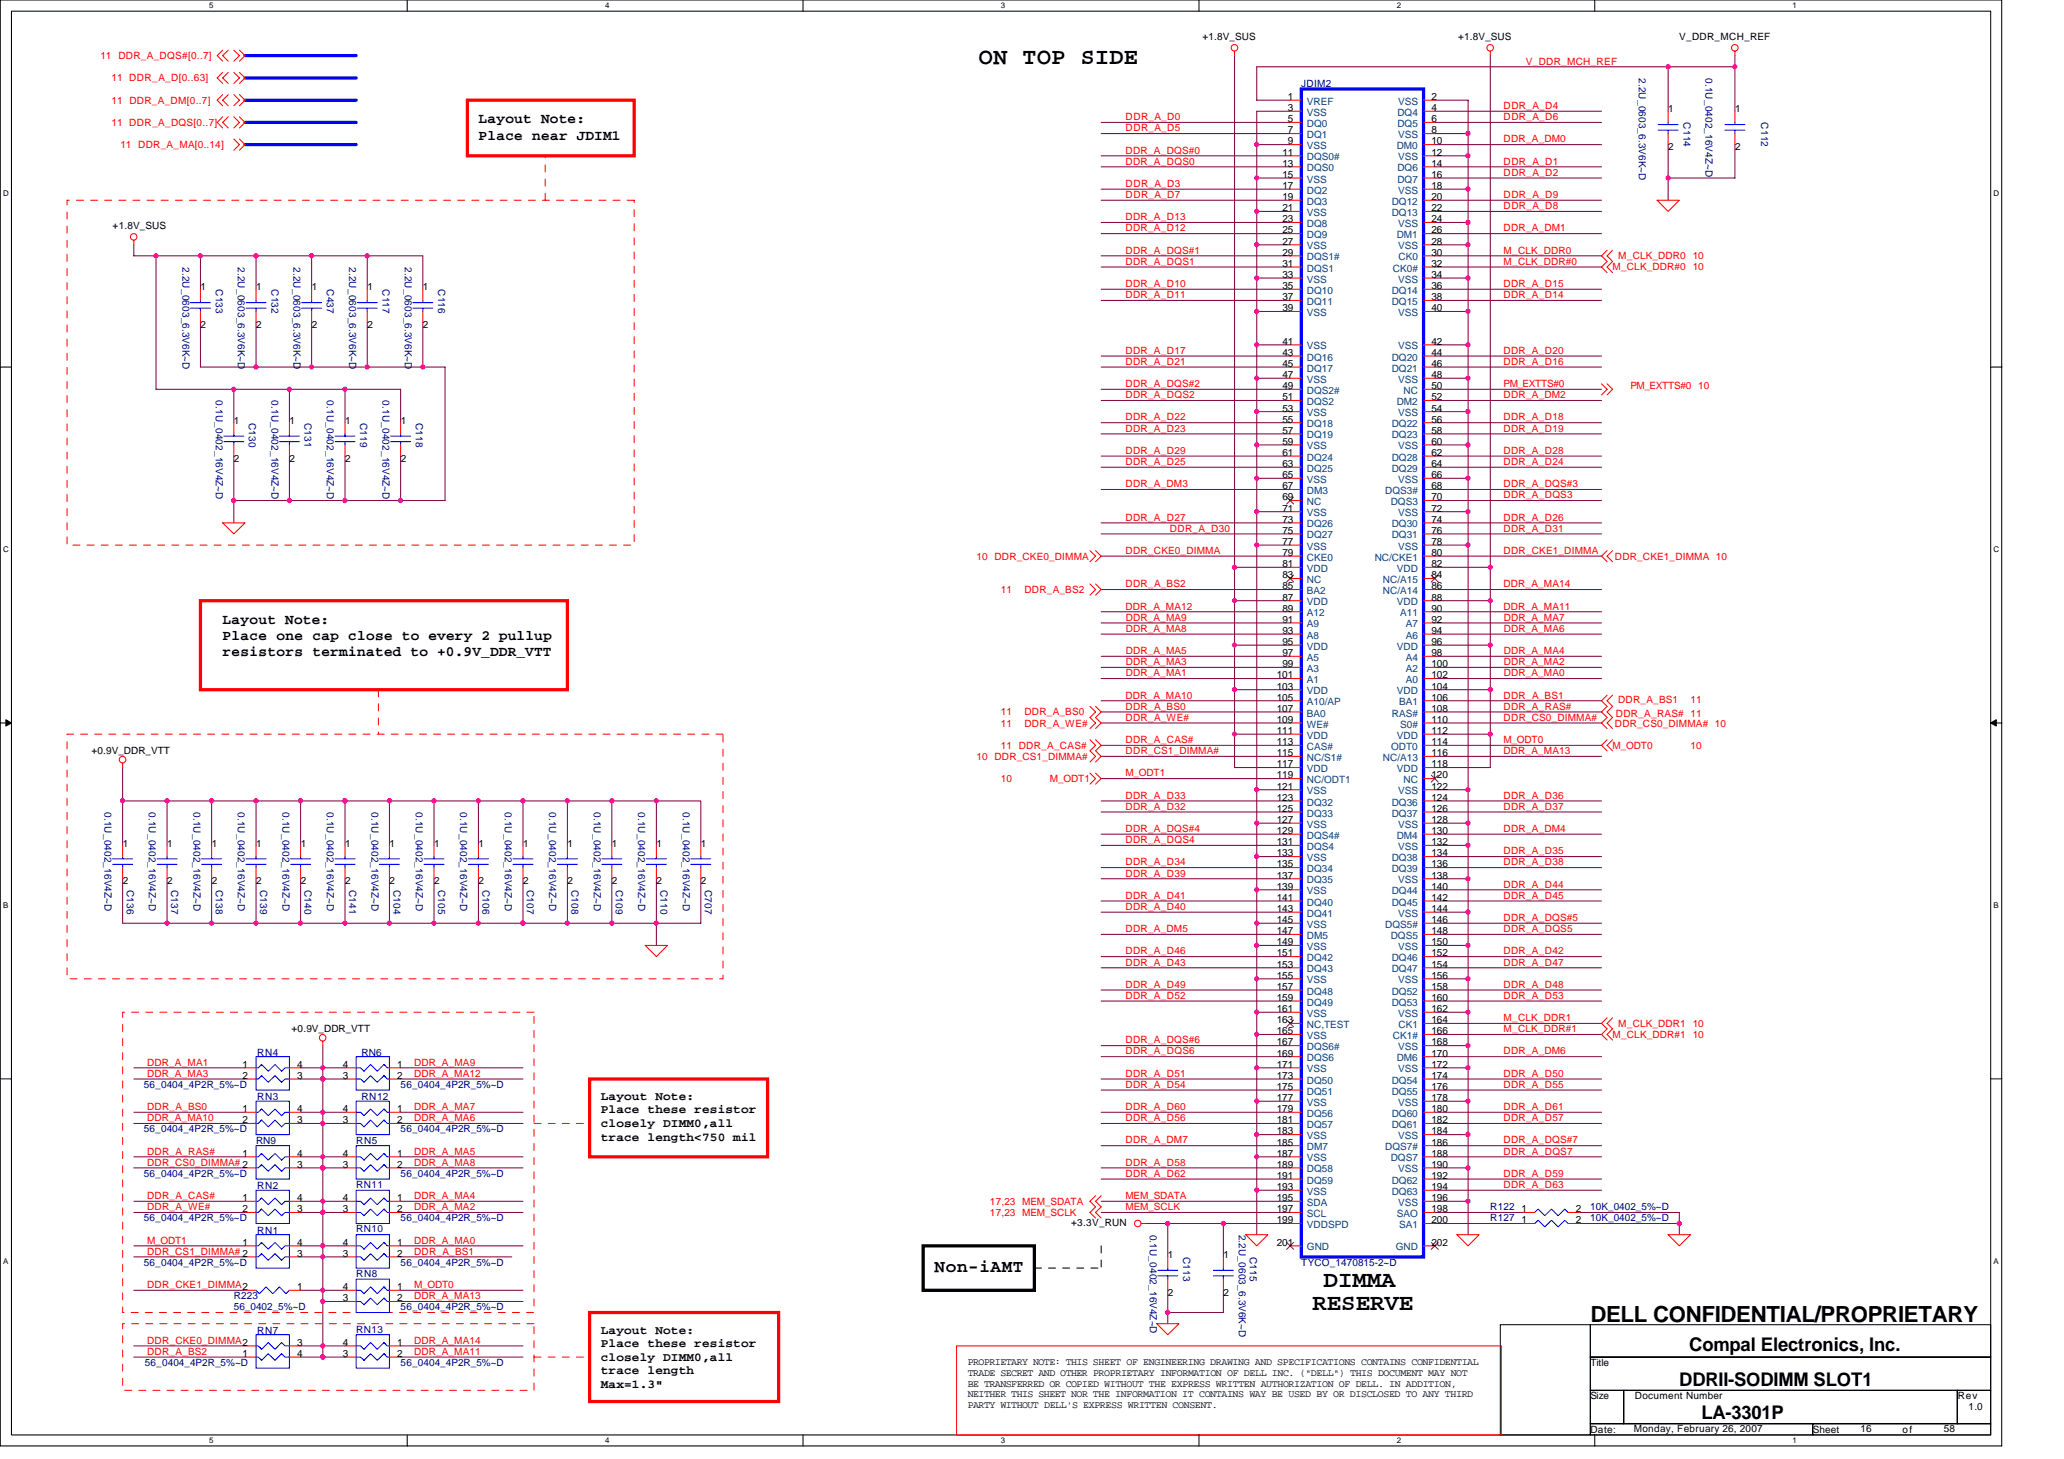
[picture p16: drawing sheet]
<svg xmlns="http://www.w3.org/2000/svg" width="297mm" height="210mm" viewBox="0 0 297 210" stroke-linecap="round" stroke-linejoin="round" font-family="sans-serif">
<defs><g id="words">
<g font-size="3.3">
<text x="140.9" y="9.2">ON TOP SIDE</text>
<text x="190.5" y="185.2">DIMMA</text>
<text x="188.9" y="188.4">RESERVE</text>
</g>
<text font-size="3.2" x="228.9" y="190.2">DELL CONFIDENTIAL/PROPRIETARY</text>
<g font-size="2.7">
<text x="243.1" y="194.4">Compal Electronics, Inc.</text>
<text x="241.7" y="199.3">DDRII-SODIMM SLOT1</text>
<text x="244.9" y="204.2">LA-3301P</text>
</g>
<text font-size="2.5" x="134.5" y="183">Non-iAMT</text>
<g font-size="2.1">
<text x="68.9" y="17.7">Layout Note:</text>
<text x="68.9" y="20.1">Place near JDIM1</text>
<text x="32" y="89.7">Layout Note:</text>
<text x="32" y="92.1">Place one cap close to every 2 pullup</text>
<text x="32" y="94.4">resistors terminated to +0.9V_DDR_VTT</text>
</g>
<g font-size="1.8">
<text x="86.5" y="158.2">Layout Note:</text>
<text x="86.5" y="160.2">Place these resistor</text>
<text x="86.5" y="162.1">closely DIMM0,all</text>
<text x="86.5" y="164.1">trace length&lt;750 mil</text>
<text x="86.5" y="191.9">Layout Note:</text>
<text x="86.5" y="193.8">Place these resistor</text>
<text x="86.5" y="195.7">closely DIMM0,all</text>
<text x="86.5" y="197.7">trace length</text>
<text x="86.5" y="199.6">Max=1.3&quot;</text>
</g>
<g font-size="1.4">
<text x="173" y="5.8">+1.8V_SUS</text>
<text x="209.8" y="5.8">+1.8V_SUS</text>
<text x="241.7" y="5.8">V_DDR_MCH_REF</text>
<text x="185.4" y="14.4">1</text>
<text x="185.4" y="16">3</text>
<text x="185.4" y="17.6">5</text>
<text x="206" y="14.4">2</text>
<text x="206" y="16">4</text>
<text x="206" y="17.6">6</text>
<text x="240.1" y="16.2">1</text>
<text x="249.7" y="16.2">1</text>
<text x="184.5" y="22.4">11</text>
<text x="184.5" y="24">13</text>
<text x="185.4" y="19.2">7</text>
<text x="185.4" y="20.8">9</text>
<text x="206" y="19.2">8</text>
<text x="206" y="22.4">12</text>
<text x="206" y="24">14</text>
<text x="206" y="20.8">10</text>
<text x="240.1" y="21.6">2</text>
<text x="249.7" y="21.6">2</text>
<text x="184.5" y="25.6">15</text>
<text x="184.5" y="27.2">17</text>
<text x="184.5" y="28.8">19</text>
<text x="206" y="27.2">18</text>
<text x="206" y="25.6">16</text>
<text x="206" y="28.8">20</text>
<text x="16.2" y="33">+1.8V_SUS</text>
<text x="184.5" y="30.4">21</text>
<text x="184.5" y="32">23</text>
<text x="184.5" y="33.6">25</text>
<text x="184.5" y="35.2">27</text>
<text x="206" y="32">24</text>
<text x="206" y="35.2">28</text>
<text x="206" y="33.6">26</text>
<text x="206" y="30.4">22</text>
<text x="28.9" y="41.8">1</text>
<text x="36.9" y="41.8">1</text>
<text x="44.9" y="41.8">1</text>
<text x="52.9" y="41.8">1</text>
<text x="60.9" y="41.8">1</text>
<text x="184.5" y="36.8">29</text>
<text x="184.5" y="38.4">31</text>
<text x="184.5" y="40">33</text>
<text x="184.5" y="41.6">35</text>
<text x="206" y="40">34</text>
<text x="206" y="36.8">30</text>
<text x="206" y="38.4">32</text>
<text x="206" y="41.6">36</text>
<text x="28.9" y="47.2">2</text>
<text x="36.9" y="47.2">2</text>
<text x="44.9" y="47.2">2</text>
<text x="52.9" y="47.2">2</text>
<text x="60.9" y="47.2">2</text>
<text x="184.5" y="43.2">37</text>
<text x="184.5" y="44.8">39</text>
<text x="206" y="44.8">40</text>
<text x="206" y="43.2">38</text>
<text x="184.5" y="49.6">41</text>
<text x="184.5" y="51.2">43</text>
<text x="184.5" y="52.8">45</text>
<text x="206" y="49.6">42</text>
<text x="206" y="51.2">44</text>
<text x="206" y="52.8">46</text>
<text x="184.5" y="54.4">47</text>
<text x="184.5" y="56">49</text>
<text x="184.5" y="57.6">51</text>
<text x="184.5" y="59.2">53</text>
<text x="206" y="54.4">48</text>
<text x="206" y="59.2">54</text>
<text x="206" y="56">50</text>
<text x="206" y="57.6">52</text>
<text x="33.7" y="61">1</text>
<text x="41.7" y="61">1</text>
<text x="49.7" y="61">1</text>
<text x="57.7" y="61">1</text>
<text x="184.5" y="60.8">55</text>
<text x="184.5" y="62.4">57</text>
<text x="184.5" y="64">59</text>
<text x="184.5" y="65.6">61</text>
<text x="206" y="64">60</text>
<text x="206" y="60.8">56</text>
<text x="206" y="62.4">58</text>
<text x="206" y="65.6">62</text>
<text x="33.7" y="66.4">2</text>
<text x="41.7" y="66.4">2</text>
<text x="49.7" y="66.4">2</text>
<text x="57.7" y="66.4">2</text>
<text x="184.5" y="67.2">63</text>
<text x="184.5" y="68.8">65</text>
<text x="184.5" y="70.4">67</text>
<text x="184.5" y="72">69</text>
<text x="206" y="68.8">66</text>
<text x="206" y="70.4">68</text>
<text x="206" y="67.2">64</text>
<text x="206" y="72">70</text>
<text x="184.5" y="73.6">71</text>
<text x="184.5" y="75.2">73</text>
<text x="184.5" y="76.8">75</text>
<text x="206" y="73.6">72</text>
<text x="206" y="75.2">74</text>
<text x="206" y="76.8">76</text>
<text x="184.5" y="78.4">77</text>
<text x="184.5" y="80">79</text>
<text x="184.5" y="81.6">81</text>
<text x="184.5" y="83.2">83</text>
<text x="206" y="78.4">78</text>
<text x="206" y="80">80</text>
<text x="206" y="83.2">84</text>
<text x="206" y="81.6">82</text>
<text x="184.5" y="84.8">85</text>
<text x="184.5" y="86.4">87</text>
<text x="184.5" y="88">89</text>
<text x="184.5" y="89.6">91</text>
<text x="206" y="88">90</text>
<text x="206" y="84.8">86</text>
<text x="206" y="89.6">92</text>
<text x="206" y="86.4">88</text>
<text x="184.5" y="91.2">93</text>
<text x="184.5" y="92.8">95</text>
<text x="184.5" y="94.4">97</text>
<text x="184.5" y="96">99</text>
<text x="206" y="91.2">94</text>
<text x="206" y="94.4">98</text>
<text x="206" y="96">100</text>
<text x="206" y="92.8">96</text>
<text x="183.7" y="97.6">101</text>
<text x="183.7" y="99.2">103</text>
<text x="183.7" y="100.8">105</text>
<text x="206" y="100.8">106</text>
<text x="206" y="97.6">102</text>
<text x="206" y="99.2">104</text>
<text x="183.7" y="102.4">107</text>
<text x="183.7" y="104">109</text>
<text x="183.7" y="105.6">111</text>
<text x="183.7" y="107.2">113</text>
<text x="206" y="104">110</text>
<text x="206" y="107.2">114</text>
<text x="206" y="105.6">112</text>
<text x="206" y="102.4">108</text>
<text x="13.2" y="108.5">+0.9V_DDR_VTT</text>
<text x="183.7" y="108.8">115</text>
<text x="183.7" y="110.4">117</text>
<text x="183.7" y="112">119</text>
<text x="183.7" y="113.6">121</text>
<text x="206" y="113.6">122</text>
<text x="206" y="112">120</text>
<text x="206" y="108.8">116</text>
<text x="206" y="110.4">118</text>
<text x="183.7" y="115.2">123</text>
<text x="183.7" y="116.8">125</text>
<text x="183.7" y="118.4">127</text>
<text x="183.7" y="120">129</text>
<text x="206" y="118.4">128</text>
<text x="206" y="120">130</text>
<text x="206" y="115.2">124</text>
<text x="206" y="116.8">126</text>
<text x="17.7" y="121.8">1</text>
<text x="24.1" y="121.8">1</text>
<text x="30.5" y="121.8">1</text>
<text x="36.9" y="121.8">1</text>
<text x="43.3" y="121.8">1</text>
<text x="49.7" y="121.8">1</text>
<text x="56.1" y="121.8">1</text>
<text x="62.5" y="121.8">1</text>
<text x="68.9" y="121.8">1</text>
<text x="75.3" y="121.8">1</text>
<text x="81.7" y="121.8">1</text>
<text x="88.1" y="121.8">1</text>
<text x="94.5" y="121.8">1</text>
<text x="100.9" y="121.8">1</text>
<text x="183.7" y="121.6">131</text>
<text x="183.7" y="123.2">133</text>
<text x="183.7" y="124.8">135</text>
<text x="206" y="121.6">132</text>
<text x="206" y="123.2">134</text>
<text x="206" y="124.8">136</text>
<text x="17.7" y="127.2">2</text>
<text x="24.1" y="127.2">2</text>
<text x="30.5" y="127.2">2</text>
<text x="36.9" y="127.2">2</text>
<text x="43.3" y="127.2">2</text>
<text x="49.7" y="127.2">2</text>
<text x="56.1" y="127.2">2</text>
<text x="62.5" y="127.2">2</text>
<text x="68.9" y="127.2">2</text>
<text x="75.3" y="127.2">2</text>
<text x="81.7" y="127.2">2</text>
<text x="88.1" y="127.2">2</text>
<text x="94.5" y="127.2">2</text>
<text x="100.9" y="127.2">2</text>
<text x="183.7" y="126.4">137</text>
<text x="183.7" y="128">139</text>
<text x="183.7" y="129.6">141</text>
<text x="183.7" y="131.2">143</text>
<text x="206" y="126.4">138</text>
<text x="206" y="131.2">144</text>
<text x="206" y="128">140</text>
<text x="206" y="129.6">142</text>
<text x="183.7" y="132.8">145</text>
<text x="183.7" y="134.4">147</text>
<text x="183.7" y="136">149</text>
<text x="183.7" y="137.6">151</text>
<text x="206" y="136">150</text>
<text x="206" y="132.8">146</text>
<text x="206" y="134.4">148</text>
<text x="206" y="137.6">152</text>
<text x="183.7" y="139.2">153</text>
<text x="183.7" y="140.8">155</text>
<text x="183.7" y="142.4">157</text>
<text x="183.7" y="144">159</text>
<text x="206" y="140.8">156</text>
<text x="206" y="139.2">154</text>
<text x="206" y="142.4">158</text>
<text x="206" y="144">160</text>
<text x="42" y="148.5">+0.9V_DDR_VTT</text>
<text x="183.7" y="145.6">161</text>
<text x="183.7" y="147.2">163</text>
<text x="183.7" y="148.8">165</text>
<text x="206" y="145.6">162</text>
<text x="206" y="147.2">164</text>
<text x="206" y="148.8">166</text>
<text x="34.9" y="153.6">1</text>
<text x="34.9" y="155.2">2</text>
<text x="42.8" y="153.6">4</text>
<text x="42.8" y="155.2">3</text>
<text x="49.3" y="153.6">4</text>
<text x="49.3" y="155.2">3</text>
<text x="57.2" y="153.6">1</text>
<text x="57.2" y="155.2">2</text>
<text x="183.7" y="150.4">167</text>
<text x="183.7" y="152">169</text>
<text x="183.7" y="153.6">171</text>
<text x="183.7" y="155.2">173</text>
<text x="206" y="150.4">168</text>
<text x="206" y="153.6">172</text>
<text x="206" y="152">170</text>
<text x="206" y="155.2">174</text>
<text x="34.9" y="160">1</text>
<text x="34.9" y="161.6">2</text>
<text x="42.8" y="160">4</text>
<text x="42.8" y="161.6">3</text>
<text x="49.3" y="160">4</text>
<text x="49.3" y="161.6">3</text>
<text x="57.2" y="160">1</text>
<text x="57.2" y="161.6">2</text>
<text x="183.7" y="156.8">175</text>
<text x="183.7" y="158.4">177</text>
<text x="183.7" y="160">179</text>
<text x="183.7" y="161.6">181</text>
<text x="206" y="158.4">178</text>
<text x="206" y="156.8">176</text>
<text x="206" y="160">180</text>
<text x="206" y="161.6">182</text>
<text x="34.9" y="166.4">1</text>
<text x="42.8" y="166.4">4</text>
<text x="42.8" y="168">3</text>
<text x="49.3" y="166.4">4</text>
<text x="49.3" y="168">3</text>
<text x="57.2" y="166.4">1</text>
<text x="57.2" y="168">2</text>
<text x="183.7" y="163.2">183</text>
<text x="183.7" y="164.8">185</text>
<text x="183.7" y="166.4">187</text>
<text x="183.7" y="168">189</text>
<text x="206" y="163.2">184</text>
<text x="206" y="168">190</text>
<text x="206" y="164.8">186</text>
<text x="206" y="166.4">188</text>
<text x="34.9" y="172.8">1</text>
<text x="42.8" y="172.8">4</text>
<text x="49.3" y="172.8">4</text>
<text x="57.2" y="172.8">1</text>
<text x="183.7" y="169.6">191</text>
<text x="183.7" y="171.2">193</text>
<text x="183.7" y="172.8">195</text>
<text x="206" y="172.8">196</text>
<text x="206" y="169.6">192</text>
<text x="206" y="171.2">194</text>
<text x="34.9" y="179.2">1</text>
<text x="34.9" y="174.4">2</text>
<text x="42.8" y="179.2">4</text>
<text x="42.8" y="174.4">3</text>
<text x="49.3" y="179.2">4</text>
<text x="49.3" y="174.4">3</text>
<text x="57.2" y="179.2">1</text>
<text x="57.2" y="174.4">2</text>
<text x="154.2" y="176.4">+3.3V_RUN</text>
<text x="183.7" y="174.4">197</text>
<text x="183.7" y="176">199</text>
<text x="183.7" y="179.2">201</text>
<text x="206" y="176">200</text>
<text x="206" y="179.2">202</text>
<text x="206" y="174.4">198</text>
<text x="218.9" y="176">1</text>
<text x="218.9" y="174.4">1</text>
<text x="226.8" y="176">2</text>
<text x="226.8" y="174.4">2</text>
<text x="42.8" y="180.8">3</text>
<text x="42.8" y="185.6">1</text>
<text x="49.3" y="185.6">4</text>
<text x="49.3" y="180.8">3</text>
<text x="57.2" y="185.6">1</text>
<text x="57.2" y="180.8">2</text>
<text x="168.1" y="181">1</text>
<text x="176.1" y="181">1</text>
<text x="49.3" y="187.2">3</text>
<text x="57.2" y="187.2">2</text>
<text x="168.1" y="186.4">2</text>
<text x="176.1" y="186.4">2</text>
<text x="34.9" y="195.2">1</text>
<text x="42.8" y="195.2">4</text>
<text x="42.8" y="193.6">3</text>
<text x="49.3" y="193.6">4</text>
<text x="49.3" y="195.2">3</text>
<text x="57.2" y="193.6">1</text>
<text x="57.2" y="195.2">2</text>
<text x="139.3" y="196.4">PROPRIETARY NOTE: THIS SHEET OF ENGINEERING DRAWING AND SPECIFICATIONS CONTAINS CONFIDENTIAL</text>
<text x="139.3" y="197.9">TRADE SECRET AND OTHER PROPRIETARY INFORMATION OF DELL INC. (&quot;DELL&quot;) THIS DOCUMENT MAY NOT</text>
<text x="228.9" y="196.5">Title</text>
<text x="139.3" y="199.5">BE TRANSFERRED OR COPIED WITHOUT THE EXPRESS WRITTEN AUTHORIZATION OF DELL. IN ADDITION,</text>
<text x="139.3" y="201">NEITHER THIS SHEET NOR THE INFORMATION IT CONTAINS WAY BE USED BY OR DISCLOSED TO ANY THIRD</text>
<text x="139.3" y="202.6">PARTY WITHOUT DELL'S EXPRESS WRITTEN CONSENT.</text>
<text x="228.9" y="201.3">Size</text>
<text x="235.3" y="201.3">Document Number</text>
<text x="281.7" y="201.3">Rev</text>
<text x="283.3" y="202.9">1.0</text>
<text x="228.9" y="206.1">Date:</text>
<text x="235.1" y="206">Monday, February 26, 2007</text>
<text x="260.9" y="206.1">Sheet</text>
<text x="267.8" y="206">16</text>
<text x="273.8" y="206.1">of</text>
<text x="279.8" y="206">58</text>
</g>
<g font-size="1.4" fill="#f00">
<text x="14.5" y="8.5">11 DDR_A_DQS#[0..7]</text>
<text x="16" y="11.7">11 DDR_A_D[0..63]</text>
<text x="219.6" y="9.3">V_DDR_MCH_REF</text>
<text x="16" y="14.9">11 DDR_A_DM[0..7]</text>
<text x="162" y="17.3">DDR_A_D0</text>
<text x="216.4" y="15.7">DDR_A_D4</text>
<text x="216.4" y="17.3">DDR_A_D6</text>
<text x="16" y="18.1">11 DDR_A_DQS[0..7]</text>
<text x="17.3" y="21.3">11 DDR_A_MA[0..14]</text>
<text x="162" y="23.7">DDR_A_DQS0</text>
<text x="162" y="22.1">DDR_A_DQS#0</text>
<text x="162" y="18.9">DDR_A_D5</text>
<text x="216.4" y="20.5">DDR_A_DM0</text>
<text x="216.4" y="23.7">DDR_A_D1</text>
<text x="162" y="26.9">DDR_A_D3</text>
<text x="162" y="28.5">DDR_A_D7</text>
<text x="216.4" y="25.3">DDR_A_D2</text>
<text x="216.4" y="28.5">DDR_A_D9</text>
<text x="162" y="31.7">DDR_A_D13</text>
<text x="162" y="33.3">DDR_A_D12</text>
<text x="216.4" y="33.3">DDR_A_DM1</text>
<text x="216.4" y="30.1">DDR_A_D8</text>
<text x="162" y="38.1">DDR_A_DQS1</text>
<text x="162" y="36.5">DDR_A_DQS#1</text>
<text x="162" y="41.3">DDR_A_D10</text>
<text x="216.4" y="36.5">M_CLK_DDR0</text>
<text x="216.4" y="38.1">M_CLK_DDR#0</text>
<text x="216.4" y="41.3">DDR_A_D15</text>
<text x="232.1" y="38.9">M_CLK_DDR#0 10</text>
<text x="232.9" y="37.3">M_CLK_DDR0 10</text>
<text x="162" y="42.9">DDR_A_D11</text>
<text x="216.4" y="42.9">DDR_A_D14</text>
<text x="162" y="52.5">DDR_A_D21</text>
<text x="162" y="50.9">DDR_A_D17</text>
<text x="216.4" y="50.9">DDR_A_D20</text>
<text x="216.4" y="52.5">DDR_A_D16</text>
<text x="162" y="57.3">DDR_A_DQS2</text>
<text x="162" y="55.7">DDR_A_DQS#2</text>
<text x="216.4" y="57.3">DDR_A_DM2</text>
<text x="216.4" y="55.7">PM_EXTTS#0</text>
<text x="234.6" y="56">PM_EXTTS#0 10</text>
<text x="162" y="62.1">DDR_A_D23</text>
<text x="162" y="60.5">DDR_A_D22</text>
<text x="162" y="65.3">DDR_A_D29</text>
<text x="216.4" y="60.5">DDR_A_D18</text>
<text x="216.4" y="62.1">DDR_A_D19</text>
<text x="216.4" y="65.3">DDR_A_D28</text>
<text x="162" y="70.1">DDR_A_DM3</text>
<text x="162" y="66.9">DDR_A_D25</text>
<text x="216.4" y="71.7">DDR_A_DQS3</text>
<text x="216.4" y="70.1">DDR_A_DQS#3</text>
<text x="216.4" y="66.9">DDR_A_D24</text>
<text x="162" y="74.9">DDR_A_D27</text>
<text x="168.4" y="76.5">DDR_A_D30</text>
<text x="216.4" y="74.9">DDR_A_D26</text>
<text x="216.4" y="76.5">DDR_A_D31</text>
<text x="140.5" y="80.5">10 DDR_CKE0_DIMMA</text>
<text x="162" y="79.7">DDR_CKE0_DIMMA</text>
<text x="216.4" y="79.7">DDR_CKE1_DIMMA</text>
<text x="232.4" y="80.5">DDR_CKE1_DIMMA 10</text>
<text x="144.1" y="85.3">11</text>
<text x="147.4" y="85.3">DDR_A_BS2</text>
<text x="162" y="87.7">DDR_A_MA12</text>
<text x="162" y="84.5">DDR_A_BS2</text>
<text x="162" y="89.3">DDR_A_MA9</text>
<text x="216.4" y="87.7">DDR_A_MA11</text>
<text x="216.4" y="84.5">DDR_A_MA14</text>
<text x="216.4" y="89.3">DDR_A_MA7</text>
<text x="162" y="95.7">DDR_A_MA3</text>
<text x="162" y="94.1">DDR_A_MA5</text>
<text x="162" y="90.9">DDR_A_MA8</text>
<text x="216.4" y="95.7">DDR_A_MA2</text>
<text x="216.4" y="94.1">DDR_A_MA4</text>
<text x="216.4" y="90.9">DDR_A_MA6</text>
<text x="162" y="100.5">DDR_A_MA10</text>
<text x="162" y="97.3">DDR_A_MA1</text>
<text x="216.4" y="100.5">DDR_A_BS1</text>
<text x="216.4" y="97.3">DDR_A_MA0</text>
<text x="232.9" y="101.2">DDR_A_BS1</text>
<text x="243.3" y="101.2">11</text>
<text x="144.1" y="104.5">11</text>
<text x="144.1" y="102.9">11</text>
<text x="144.1" y="107.7">11 DDR_A_CAS#</text>
<text x="147.4" y="104.5">DDR_A_WE#</text>
<text x="147.4" y="102.9">DDR_A_BS0</text>
<text x="162" y="103.7">DDR_A_WE#</text>
<text x="162" y="106.9">DDR_A_CAS#</text>
<text x="162" y="102.1">DDR_A_BS0</text>
<text x="216.4" y="103.7">DDR_CS0_DIMMA#</text>
<text x="216.4" y="102.1">DDR_A_RAS#</text>
<text x="216.4" y="106.9">M_ODT0</text>
<text x="232.1" y="107.7">M_ODT0</text>
<text x="232.4" y="104.5">DDR_CS0_DIMMA# 10</text>
<text x="232.6" y="103.1">DDR_A_RAS# 11</text>
<text x="243.3" y="107.7">10</text>
<text x="140.5" y="109.3">10 DDR_CS1_DIMMA#</text>
<text x="144.1" y="112.5">10</text>
<text x="151.1" y="112.5">M_ODT1</text>
<text x="162" y="108.5">DDR_CS1_DIMMA#</text>
<text x="162" y="111.7">M_ODT1</text>
<text x="216.4" y="108.5">DDR_A_MA13</text>
<text x="162" y="116.5">DDR_A_D32</text>
<text x="162" y="119.7">DDR_A_DQS#4</text>
<text x="162" y="114.9">DDR_A_D33</text>
<text x="216.4" y="119.7">DDR_A_DM4</text>
<text x="216.4" y="116.5">DDR_A_D37</text>
<text x="216.4" y="114.9">DDR_A_D36</text>
<text x="162" y="121.3">DDR_A_DQS4</text>
<text x="162" y="124.5">DDR_A_D34</text>
<text x="216.4" y="124.5">DDR_A_D38</text>
<text x="216.4" y="122.9">DDR_A_D35</text>
<text x="162" y="126.1">DDR_A_D39</text>
<text x="162" y="130.9">DDR_A_D40</text>
<text x="162" y="129.3">DDR_A_D41</text>
<text x="216.4" y="127.7">DDR_A_D44</text>
<text x="216.4" y="129.3">DDR_A_D45</text>
<text x="162" y="134.1">DDR_A_DM5</text>
<text x="162" y="137.3">DDR_A_D46</text>
<text x="216.4" y="134.1">DDR_A_DQS5</text>
<text x="216.4" y="132.5">DDR_A_DQS#5</text>
<text x="216.4" y="137.3">DDR_A_D42</text>
<text x="162" y="143.7">DDR_A_D52</text>
<text x="162" y="138.9">DDR_A_D43</text>
<text x="162" y="142.1">DDR_A_D49</text>
<text x="216.4" y="143.7">DDR_A_D53</text>
<text x="216.4" y="138.9">DDR_A_D47</text>
<text x="216.4" y="142.1">DDR_A_D48</text>
<text x="216.4" y="146.9">M_CLK_DDR1</text>
<text x="216.4" y="148.5">M_CLK_DDR#1</text>
<text x="232.1" y="149.3">M_CLK_DDR#1 10</text>
<text x="232.9" y="147.7">M_CLK_DDR1 10</text>
<text x="21.2" y="153.3">DDR_A_MA1</text>
<text x="21.2" y="154.9">DDR_A_MA3</text>
<text x="59.6" y="154.9">DDR_A_MA12</text>
<text x="59.6" y="153.3">DDR_A_MA9</text>
<text x="162" y="151.7">DDR_A_DQS6</text>
<text x="162" y="150.1">DDR_A_DQS#6</text>
<text x="162" y="154.9">DDR_A_D51</text>
<text x="216.4" y="154.9">DDR_A_D50</text>
<text x="216.4" y="151.7">DDR_A_DM6</text>
<text x="21.2" y="161.3">DDR_A_MA10</text>
<text x="21.2" y="159.7">DDR_A_BS0</text>
<text x="59.6" y="161.3">DDR_A_MA6</text>
<text x="59.6" y="159.7">DDR_A_MA7</text>
<text x="162" y="159.7">DDR_A_D60</text>
<text x="162" y="156.5">DDR_A_D54</text>
<text x="162" y="161.3">DDR_A_D56</text>
<text x="216.4" y="156.5">DDR_A_D55</text>
<text x="216.4" y="159.7">DDR_A_D61</text>
<text x="216.4" y="161.3">DDR_A_D57</text>
<text x="21.2" y="167.7">DDR_CS0_DIMMA# 2</text>
<text x="21.2" y="166.1">DDR_A_RAS#</text>
<text x="59.6" y="167.7">DDR_A_MA8</text>
<text x="59.6" y="166.1">DDR_A_MA5</text>
<text x="162" y="167.7">DDR_A_D58</text>
<text x="162" y="164.5">DDR_A_DM7</text>
<text x="216.4" y="166.1">DDR_A_DQS7</text>
<text x="216.4" y="164.5">DDR_A_DQS#7</text>
<text x="21.2" y="172.5">DDR_A_CAS#</text>
<text x="59.6" y="172.5">DDR_A_MA4</text>
<text x="142.5" y="173.3">17,23 MEM_SDATA</text>
<text x="162" y="172.5">MEM_SDATA</text>
<text x="162" y="169.3">DDR_A_D62</text>
<text x="216.4" y="170.9">DDR_A_D63</text>
<text x="216.4" y="169.3">DDR_A_D59</text>
<text x="21.2" y="178.9">M_ODT1</text>
<text x="21.2" y="174.1">DDR_A_WE#</text>
<text x="59.6" y="178.9">DDR_A_MA0</text>
<text x="59.6" y="174.1">DDR_A_MA2</text>
<text x="142.5" y="174.9">17,23 MEM_SCLK</text>
<text x="162" y="174.1">MEM_SCLK</text>
<text x="21.2" y="180.5">DDR_CS1_DIMMA# 2</text>
<text x="21.2" y="185.3">DDR_CKE1_DIMMA2</text>
<text x="59.6" y="180.5">DDR_A_BS1</text>
<text x="59.6" y="185.3">M_ODT0</text>
<text x="59.6" y="186.9">DDR_A_MA13</text>
<text x="21.2" y="193.3">DDR_CKE0_DIMMA2</text>
<text x="21.2" y="194.9">DDR_A_BS2</text>
<text x="59.6" y="194.9">DDR_A_MA11</text>
<text x="59.6" y="193.3">DDR_A_MA14</text>
</g>
<g font-size="1.4" fill="#000080">
<text x="235.9" y="11.2" transform="rotate(90 235.9 11.2)">2.2U_0603_6.3V6K~D</text>
<text x="245.5" y="11.2" transform="rotate(90 245.5 11.2)">0.1U_0402_16V4Z~D</text>
<text x="187.3" y="12.5">JDIM2</text>
<text x="242.3" y="17.6" transform="rotate(90 242.3 17.6)">C114</text>
<text x="253.5" y="17.6" transform="rotate(90 253.5 17.6)">C112</text>
<text x="26.2" y="38.4" transform="rotate(90 26.2 38.4)">2.2U_0603_6.3V6K~D</text>
<text x="31" y="41.6" transform="rotate(90 31 41.6)">C133</text>
<text x="34.2" y="38.4" transform="rotate(90 34.2 38.4)">2.2U_0603_6.3V6K~D</text>
<text x="39" y="41.6" transform="rotate(90 39 41.6)">C132</text>
<text x="42.2" y="38.4" transform="rotate(90 42.2 38.4)">2.2U_0603_6.3V6K~D</text>
<text x="47.1" y="41.6" transform="rotate(90 47.1 41.6)">C437</text>
<text x="50.2" y="38.4" transform="rotate(90 50.2 38.4)">2.2U_0603_6.3V6K~D</text>
<text x="55.1" y="41.6" transform="rotate(90 55.1 41.6)">C117</text>
<text x="58.2" y="38.4" transform="rotate(90 58.2 38.4)">2.2U_0603_6.3V6K~D</text>
<text x="63.1" y="41.6" transform="rotate(90 63.1 41.6)">C116</text>
<text x="31" y="57.6" transform="rotate(90 31 57.6)">0.1U_0402_16V4Z~D</text>
<text x="39" y="57.6" transform="rotate(90 39 57.6)">0.1U_0402_16V4Z~D</text>
<text x="47.1" y="57.6" transform="rotate(90 47.1 57.6)">0.1U_0402_16V4Z~D</text>
<text x="55.1" y="57.6" transform="rotate(90 55.1 57.6)">0.1U_0402_16V4Z~D</text>
<text x="35.8" y="60.8" transform="rotate(90 35.8 60.8)">C130</text>
<text x="43.8" y="60.8" transform="rotate(90 43.8 60.8)">C131</text>
<text x="51.8" y="60.8" transform="rotate(90 51.8 60.8)">C119</text>
<text x="59.8" y="60.8" transform="rotate(90 59.8 60.8)">C118</text>
<text x="15" y="116.8" transform="rotate(90 15 116.8)">0.1U_0402_16V4Z~D</text>
<text x="21.4" y="116.8" transform="rotate(90 21.4 116.8)">0.1U_0402_16V4Z~D</text>
<text x="27.8" y="116.8" transform="rotate(90 27.8 116.8)">0.1U_0402_16V4Z~D</text>
<text x="34.2" y="116.8" transform="rotate(90 34.2 116.8)">0.1U_0402_16V4Z~D</text>
<text x="40.6" y="116.8" transform="rotate(90 40.6 116.8)">0.1U_0402_16V4Z~D</text>
<text x="47.1" y="116.8" transform="rotate(90 47.1 116.8)">0.1U_0402_16V4Z~D</text>
<text x="53.4" y="116.8" transform="rotate(90 53.4 116.8)">0.1U_0402_16V4Z~D</text>
<text x="59.8" y="116.8" transform="rotate(90 59.8 116.8)">0.1U_0402_16V4Z~D</text>
<text x="66.2" y="116.8" transform="rotate(90 66.2 116.8)">0.1U_0402_16V4Z~D</text>
<text x="72.6" y="116.8" transform="rotate(90 72.6 116.8)">0.1U_0402_16V4Z~D</text>
<text x="79.1" y="116.8" transform="rotate(90 79.1 116.8)">0.1U_0402_16V4Z~D</text>
<text x="85.4" y="116.8" transform="rotate(90 85.4 116.8)">0.1U_0402_16V4Z~D</text>
<text x="91.8" y="116.8" transform="rotate(90 91.8 116.8)">0.1U_0402_16V4Z~D</text>
<text x="98.3" y="116.8" transform="rotate(90 98.3 116.8)">0.1U_0402_16V4Z~D</text>
<text x="18.2" y="128" transform="rotate(90 18.2 128)">C136</text>
<text x="24.6" y="128" transform="rotate(90 24.6 128)">C137</text>
<text x="31" y="128" transform="rotate(90 31 128)">C138</text>
<text x="37.4" y="128" transform="rotate(90 37.4 128)">C139</text>
<text x="43.8" y="128" transform="rotate(90 43.8 128)">C140</text>
<text x="50.2" y="128" transform="rotate(90 50.2 128)">C141</text>
<text x="56.6" y="128" transform="rotate(90 56.6 128)">C104</text>
<text x="63.1" y="128" transform="rotate(90 63.1 128)">C105</text>
<text x="69.4" y="128" transform="rotate(90 69.4 128)">C106</text>
<text x="75.8" y="128" transform="rotate(90 75.8 128)">C107</text>
<text x="82.3" y="128" transform="rotate(90 82.3 128)">C108</text>
<text x="88.6" y="128" transform="rotate(90 88.6 128)">C109</text>
<text x="95.1" y="128" transform="rotate(90 95.1 128)">C110</text>
<text x="101.4" y="128" transform="rotate(90 101.4 128)">C707</text>
<text x="37" y="151.9">RN4</text>
<text x="52" y="151.9">RN6</text>
<text x="20.7" y="156.5">56_0404_4P2R_5%~D</text>
<text x="37" y="158.3">RN3</text>
<text x="52" y="158.3">RN12</text>
<text x="57.7" y="156.5">56_0404_4P2R_5%~D</text>
<text x="20.7" y="162.9">56_0404_4P2R_5%~D</text>
<text x="36.8" y="164.5">RN9</text>
<text x="51.3" y="164.5">RN5</text>
<text x="57.7" y="162.9">56_0404_4P2R_5%~D</text>
<text x="20.7" y="169.3">56_0404_4P2R_5%~D</text>
<text x="37" y="171.1">RN2</text>
<text x="51.3" y="170.9">RN11</text>
<text x="57.7" y="169.3">56_0404_4P2R_5%~D</text>
<text x="20.7" y="175.7">56_0404_4P2R_5%~D</text>
<text x="37" y="177.5">RN1</text>
<text x="51.3" y="177.3">RN10</text>
<text x="57.7" y="175.7">56_0404_4P2R_5%~D</text>
<text x="165.5" y="177.6" transform="rotate(90 165.5 177.6)">0.1U_0402_16V4Z~D</text>
<text x="178.3" y="177.6" transform="rotate(90 178.3 177.6)">2.2U_0603_6.3V6K~D</text>
<text x="214.5" y="175.7">R127</text>
<text x="214.5" y="174.1">R122</text>
<text x="228.9" y="175.7">10K_0402_5%~D</text>
<text x="228.9" y="174.1">10K_0402_5%~D</text>
<text x="20.7" y="182.1">56_0404_4P2R_5%~D</text>
<text x="51.3" y="183.7">RN8</text>
<text x="57.7" y="182.1">56_0404_4P2R_5%~D</text>
<text x="170.3" y="180.8" transform="rotate(90 170.3 180.8)">C113</text>
<text x="179.8" y="180.8" transform="rotate(90 179.8 180.8)">C115</text>
<text x="187.3" y="182.1">TYCO_1470815-2~D</text>
<text x="33.7" y="186.9">R223</text>
<text x="33.7" y="188.5">56_0402_5%~D</text>
<text x="37" y="191.9">RN7</text>
<text x="51.3" y="191.7">RN13</text>
<text x="57.7" y="188.5">56_0404_4P2R_5%~D</text>
<text x="20.8" y="196.5">56_0404_4P2R_5%~D</text>
<text x="57.7" y="196.5">56_0404_4P2R_5%~D</text>
</g>
<g font-size="1.4" fill="#004080">
<text x="188.1" y="15.1">VREF</text>
<text x="188.1" y="16.7">VSS</text>
<text x="201.1" y="16.7">DQ4</text>
<text x="201.2" y="15.1">VSS</text>
<text x="188.1" y="18.3">DQ0</text>
<text x="188.1" y="19.9">DQ1</text>
<text x="188.1" y="21.5">VSS</text>
<text x="188.1" y="23.1">DQS0#</text>
<text x="201" y="21.5">DM0</text>
<text x="201.1" y="18.3">DQ5</text>
<text x="201.2" y="19.9">VSS</text>
<text x="201.2" y="23.1">VSS</text>
<text x="188.1" y="24.7">DQS0</text>
<text x="188.1" y="26.3">VSS</text>
<text x="188.1" y="27.9">DQ2</text>
<text x="188.1" y="29.5">DQ3</text>
<text x="200.3" y="29.5">DQ12</text>
<text x="201.1" y="24.7">DQ6</text>
<text x="201.1" y="26.3">DQ7</text>
<text x="201.2" y="27.9">VSS</text>
<text x="188.1" y="31.1">VSS</text>
<text x="188.1" y="32.7">DQ8</text>
<text x="188.1" y="34.3">DQ9</text>
<text x="188.1" y="35.9">VSS</text>
<text x="200.3" y="31.1">DQ13</text>
<text x="201" y="34.3">DM1</text>
<text x="201.2" y="32.7">VSS</text>
<text x="201.2" y="35.9">VSS</text>
<text x="188.1" y="37.5">DQS1#</text>
<text x="188.1" y="39.1">DQS1</text>
<text x="188.1" y="40.7">VSS</text>
<text x="200.5" y="39.1">CK0#</text>
<text x="201.2" y="40.7">VSS</text>
<text x="201.3" y="37.5">CK0</text>
<text x="188.1" y="42.3">DQ10</text>
<text x="188.1" y="43.9">DQ11</text>
<text x="188.1" y="45.5">VSS</text>
<text x="200.3" y="42.3">DQ14</text>
<text x="200.3" y="43.9">DQ15</text>
<text x="201.2" y="45.5">VSS</text>
<text x="188.1" y="50.3">VSS</text>
<text x="188.1" y="51.9">DQ16</text>
<text x="188.1" y="53.5">DQ17</text>
<text x="200.3" y="51.9">DQ20</text>
<text x="200.3" y="53.5">DQ21</text>
<text x="201.2" y="50.3">VSS</text>
<text x="188.1" y="55.1">VSS</text>
<text x="188.1" y="56.7">DQS2#</text>
<text x="188.1" y="58.3">DQS2</text>
<text x="188.1" y="59.9">VSS</text>
<text x="201" y="58.3">DM2</text>
<text x="201.2" y="55.1">VSS</text>
<text x="201.2" y="59.9">VSS</text>
<text x="202" y="56.7">NC</text>
<text x="188.1" y="61.5">DQ18</text>
<text x="188.1" y="63.1">DQ19</text>
<text x="188.1" y="64.7">VSS</text>
<text x="200.3" y="61.5">DQ22</text>
<text x="200.3" y="63.1">DQ23</text>
<text x="201.2" y="64.7">VSS</text>
<text x="188.1" y="66.3">DQ24</text>
<text x="188.1" y="67.9">DQ25</text>
<text x="188.1" y="69.5">VSS</text>
<text x="188.1" y="71.1">DM3</text>
<text x="199.3" y="71.1">DQS3#</text>
<text x="200.3" y="66.3">DQ28</text>
<text x="200.3" y="67.9">DQ29</text>
<text x="201.2" y="69.5">VSS</text>
<text x="188.1" y="72.7">NC</text>
<text x="188.1" y="74.3">VSS</text>
<text x="188.1" y="75.9">DQ26</text>
<text x="188.1" y="77.5">DQ27</text>
<text x="200.1" y="72.7">DQS3</text>
<text x="200.3" y="75.9">DQ30</text>
<text x="200.3" y="77.5">DQ31</text>
<text x="201.2" y="74.3">VSS</text>
<text x="188.1" y="79.1">VSS</text>
<text x="188.1" y="80.7">CKE0</text>
<text x="188.1" y="82.3">VDD</text>
<text x="188.1" y="83.9">NC</text>
<text x="197.8" y="80.7">NC/CKE1</text>
<text x="199" y="83.9">NC/A15</text>
<text x="201" y="82.3">VDD</text>
<text x="201.2" y="79.1">VSS</text>
<text x="188.1" y="85.5">BA2</text>
<text x="188.1" y="87.1">VDD</text>
<text x="188.1" y="88.7">A12</text>
<text x="199" y="85.5">NC/A14</text>
<text x="201" y="87.1">VDD</text>
<text x="201.5" y="88.7">A11</text>
<text x="188.1" y="90.3">A9</text>
<text x="188.1" y="91.9">A8</text>
<text x="188.1" y="93.5">VDD</text>
<text x="188.1" y="95.1">A5</text>
<text x="201" y="93.5">VDD</text>
<text x="202.3" y="90.3">A7</text>
<text x="202.3" y="91.9">A6</text>
<text x="202.3" y="95.1">A4</text>
<text x="188.1" y="96.7">A3</text>
<text x="188.1" y="98.3">A1</text>
<text x="188.1" y="99.9">VDD</text>
<text x="188.1" y="101.5">A10/AP</text>
<text x="201" y="99.9">VDD</text>
<text x="201.4" y="101.5">BA1</text>
<text x="202.3" y="96.7">A2</text>
<text x="202.3" y="98.3">A0</text>
<text x="188.1" y="103.1">BA0</text>
<text x="188.1" y="104.7">WE#</text>
<text x="188.1" y="106.3">VDD</text>
<text x="188.1" y="107.9">CAS#</text>
<text x="200.2" y="107.9">ODT0</text>
<text x="200.3" y="103.1">RAS#</text>
<text x="201" y="106.3">VDD</text>
<text x="201.5" y="104.7">S0#</text>
<text x="188.1" y="109.5">NC/S1#</text>
<text x="188.1" y="111.1">VDD</text>
<text x="188.1" y="112.7">NC/ODT1</text>
<text x="199" y="109.5">NC/A13</text>
<text x="201" y="111.1">VDD</text>
<text x="202" y="112.7">NC</text>
<text x="188.1" y="114.3">VSS</text>
<text x="188.1" y="115.9">DQ32</text>
<text x="188.1" y="117.5">DQ33</text>
<text x="188.1" y="119.1">VSS</text>
<text x="200.3" y="115.9">DQ36</text>
<text x="200.3" y="117.5">DQ37</text>
<text x="201.2" y="114.3">VSS</text>
<text x="201.2" y="119.1">VSS</text>
<text x="188.1" y="120.7">DQS4#</text>
<text x="188.1" y="122.3">DQS4</text>
<text x="188.1" y="123.9">VSS</text>
<text x="188.1" y="125.5">DQ34</text>
<text x="200.3" y="123.9">DQ38</text>
<text x="200.3" y="125.5">DQ39</text>
<text x="201" y="120.7">DM4</text>
<text x="201.2" y="122.3">VSS</text>
<text x="188.1" y="127.1">DQ35</text>
<text x="188.1" y="128.7">VSS</text>
<text x="188.1" y="130.3">DQ40</text>
<text x="188.1" y="131.9">DQ41</text>
<text x="200.3" y="128.7">DQ44</text>
<text x="200.3" y="130.3">DQ45</text>
<text x="201.2" y="127.1">VSS</text>
<text x="201.2" y="131.9">VSS</text>
<text x="188.1" y="133.5">VSS</text>
<text x="188.1" y="135.1">DM5</text>
<text x="188.1" y="136.7">VSS</text>
<text x="199.3" y="133.5">DQS5#</text>
<text x="200.1" y="135.1">DQS5</text>
<text x="201.2" y="136.7">VSS</text>
<text x="188.1" y="138.3">DQ42</text>
<text x="188.1" y="139.9">DQ43</text>
<text x="188.1" y="141.5">VSS</text>
<text x="188.1" y="143.1">DQ48</text>
<text x="200.3" y="138.3">DQ46</text>
<text x="200.3" y="139.9">DQ47</text>
<text x="200.3" y="143.1">DQ52</text>
<text x="201.2" y="141.5">VSS</text>
<text x="188.1" y="144.7">DQ49</text>
<text x="188.1" y="146.3">VSS</text>
<text x="188.1" y="147.9">NC,TEST</text>
<text x="188.1" y="149.5">VSS</text>
<text x="200.3" y="144.7">DQ53</text>
<text x="200.5" y="149.5">CK1#</text>
<text x="201.2" y="146.3">VSS</text>
<text x="201.3" y="147.9">CK1</text>
<text x="188.1" y="151.1">DQS6#</text>
<text x="188.1" y="152.7">DQS6</text>
<text x="188.1" y="154.3">VSS</text>
<text x="188.1" y="155.9">DQ50</text>
<text x="200.3" y="155.9">DQ54</text>
<text x="201" y="152.7">DM6</text>
<text x="201.2" y="151.1">VSS</text>
<text x="201.2" y="154.3">VSS</text>
<text x="188.1" y="157.5">DQ51</text>
<text x="188.1" y="159.1">VSS</text>
<text x="188.1" y="160.7">DQ56</text>
<text x="200.3" y="157.5">DQ55</text>
<text x="200.3" y="160.7">DQ60</text>
<text x="201.2" y="159.1">VSS</text>
<text x="188.1" y="162.3">DQ57</text>
<text x="188.1" y="163.9">VSS</text>
<text x="188.1" y="165.5">DM7</text>
<text x="188.1" y="167.1">VSS</text>
<text x="199.3" y="165.5">DQS7#</text>
<text x="200.1" y="167.1">DQS7</text>
<text x="200.3" y="162.3">DQ61</text>
<text x="201.2" y="163.9">VSS</text>
<text x="188.1" y="168.7">DQ58</text>
<text x="188.1" y="170.3">DQ59</text>
<text x="188.1" y="171.9">VSS</text>
<text x="188.1" y="173.5">SDA</text>
<text x="200.3" y="170.3">DQ62</text>
<text x="200.3" y="171.9">DQ63</text>
<text x="201.2" y="168.7">VSS</text>
<text x="201.2" y="173.5">VSS</text>
<text x="188.1" y="175.1">SCL</text>
<text x="188.1" y="176.7">VDDSPD</text>
<text x="188.1" y="179.9">GND</text>
<text x="200.9" y="179.9">GND</text>
<text x="201" y="175.1">SAO</text>
<text x="201.4" y="176.7">SA1</text>
</g>
<g font-size="1.1">
<text x="30.1" y="1.2">5</text>
<text x="87.1" y="1.2">4</text>
<text x="144" y="1.2">3</text>
<text x="201" y="1.2">2</text>
<text x="258" y="1.2">1</text>
<text x=".4" y="28.2">D</text>
<text x="286.9" y="28.2">D</text>
<text x=".4" y="79.4">C</text>
<text x="286.9" y="79.4">C</text>
<text x=".4" y="130.6">B</text>
<text x="286.9" y="130.6">B</text>
<text x=".4" y="181.8">A</text>
<text x="286.9" y="181.8">A</text>
<text x="30.1" y="207.6">5</text>
<text x="87.1" y="207.6">4</text>
<text x="144" y="207.6">3</text>
<text x="201" y="207.6">2</text>
<text x="258" y="207.6">1</text>
</g>
</g></defs>
<path d="M0 0h288.1v208h-288.1zM1.6 1.6h284.9v204.8h-284.9z" fill="none" stroke="#000" stroke-width=".15"/>
<g fill="#fff">
<path d="M30.1 .2h.6v1.2h-.6z"/>
<path d="M30.1 206.6h.6v1.3h-.6z"/>
</g>
<path d="M58.6 0v1.6M58.6 206.4v1.6" fill="none" stroke="#000" stroke-width=".15"/>
<g fill="#fff">
<path d="M87.1 .2h.6v1.2h-.6z"/>
<path d="M87.1 206.6h.6v1.3h-.6z"/>
</g>
<path d="M115.6 0v1.6M115.6 206.4v1.6" fill="none" stroke="#000" stroke-width=".15"/>
<g fill="#fff">
<path d="M144 .2h.6v1.2h-.6z"/>
<path d="M144 206.6h.6v1.3h-.6z"/>
</g>
<path d="M172.5 0v1.6M172.5 206.4v1.6" fill="none" stroke="#000" stroke-width=".15"/>
<g fill="#fff">
<path d="M201 .2h.6v1.2h-.6z"/>
<path d="M201 206.6h.6v1.3h-.6z"/>
</g>
<path d="M229.5 0v1.6M229.5 206.4v1.6" fill="none" stroke="#000" stroke-width=".15"/>
<g fill="#fff">
<path d="M258 .2h.6v1.2h-.6z"/>
<path d="M258 206.6h.6v1.3h-.6z"/>
<path d="M.4 27.2h.8v1.3h-.8z"/>
<path d="M286.9 27.2h.8v1.3h-.8z"/>
<path d="M.4 78.4h.8v1.3h-.8z"/>
<path d="M286.9 78.4h.8v1.3h-.8z"/>
</g>
<path d="M0 52.8h1.6M286.5 52.8h1.6" fill="none" stroke="#000" stroke-width=".15"/>
<g fill="#fff">
<path d="M.4 129.6h.8v1.3h-.8z"/>
<path d="M286.9 129.6h.7v1.3h-.7z"/>
</g>
<path d="M0 104h1.6M286.5 104h1.6" fill="none" stroke="#000" stroke-width=".15"/>
<path d="M.8 103.5l.8 .5-.8 .5zM286.5 104l.8-.5v1z" fill="#000" stroke="#000" stroke-width=".14"/>
<g fill="#fff">
<path d="M.4 180.8h.8v1.3h-.8z"/>
<path d="M286.9 180.8h.7v1.3h-.7z"/>
</g>
<path d="M0 155.2h1.6M286.5 155.2h1.6M215.9 190.6h13v15.8h-13zM228.9 190.6h57.6v4.6h-57.6zM228.9 195.2h57.6v4.8h-57.6zM228.9 200h4.8v4.8h-4.8zM228.9 204.8h32v1.6h-32zM233.7 200h48v4.8h-48zM260.9 204.8h25.6v1.6h-25.6zM281.7 200h4.8v4.8h-4.8z" fill="none" stroke="#000" stroke-width=".15"/>
<path d="M35.3 11.2h16M35.3 17.6h16M35.3 14.4h16M35.3 8h16M187.3 12.8h17.6v168h-17.6zM35.3 20.8h16" fill="none" stroke="#00f" stroke-width=".47"/>
<g fill="none" stroke="#800040" stroke-width=".15">
<path d="M158.5 17.6h27.2M158.5 19.2h27.2M177.7 8v102.4h8M185.7 16h-4.8v161.6M206.5 14.4h4.8v49.6M206.5 17.6h24M206.5 16h24M206.5 19.2h4.8M214.5 8v102.4h-8M240.1 9.6h9.6v6.4M240.1 9.6h-59.2v4.8h4.8M240.1 9.6v6.4"/>
<path d="M249.7 8v1.6M19.3 35.2v1.6h41.6v4.8M22.5 36.8v19.2h35.2v4.8M28.8 36.8v4.8M36.8 36.8v4.8M44.8 36.8v4.8M52.8 36.8v4.8M158.5 36.8h27.2M158.5 38.4h27.2M158.5 27.2h27.2M158.5 24h27.2M158.5 33.6h27.2"/>
<path d="M158.5 22.4h27.2M158.5 32h27.2M158.5 28.8h27.2M180.9 30.4h4.8M180.9 20.8h4.8M180.9 25.6h4.8M180.9 35.2h4.8M206.5 36.8h24M206.5 38.4h24M206.5 27.2h4.8M206.5 24h24M206.5 33.6h24"/>
<path d="M206.5 22.4h4.8M206.5 32h4.8M206.5 30.4h24M206.5 20.8h24M206.5 25.6h24M206.5 35.2h4.8M206.5 28.8h24M240.1 20.8v8M249.7 20.8v4.8h-9.6M28.8 46.4v6.4h35.2v19.2h-30.3M33.7 56v4.8M36.8 46.4v6.4"/>
<path d="M41.7 56v4.8M44.8 46.4v6.4M49.7 56v4.8M52.8 46.4v6.4M60.9 46.4v6.4M158.5 57.6h27.2M158.5 41.6h27.2M158.5 56h27.2M158.5 52.8h27.2M158.5 43.2h27.2M158.5 51.2h27.2M180.9 49.6h4.8"/>
<path d="M180.9 44.8h4.8M180.9 54.4h4.8M180.9 40h4.8M180.9 59.2h4.8M206.5 57.6h24M206.5 41.6h24M206.5 56h24M206.5 49.6h4.8M206.5 44.8h4.8M206.5 54.4h4.8M206.5 52.8h24M206.5 40h4.8"/>
<path d="M206.5 59.2h4.8M206.5 43.2h24M206.5 51.2h24M33.7 65.6v9.6M41.7 65.6v6.4M49.7 65.6v6.4M57.7 65.6v6.4M158.5 62.4h27.2M158.5 60.8h27.2M158.5 70.4h27.2M158.5 65.6h27.2M158.5 75.2h27.2"/>
<path d="M158.5 67.2h27.2M158.5 76.8h27.2M180.9 73.6h4.8M180.9 78.4h4.8M180.9 68.8h4.8M180.9 64h4.8M206.5 64h4.8v4.8M206.5 73.6h4.8M206.5 62.4h24M206.5 60.8h24M206.5 70.4h24M206.5 65.6h24"/>
<path d="M206.5 72h24M206.5 78.4h4.8M206.5 68.8h4.8M206.5 75.2h24M206.5 67.2h24M206.5 76.8h24M211.3 68.8v108.8M158.5 80h27.2M158.5 97.6h27.2M158.5 96h27.2M158.5 89.6h27.2M158.5 88h27.2"/>
<path d="M158.5 94.4h27.2M158.5 91.2h27.2M158.5 84.8h27.2M177.7 99.2h8M177.7 92.8h8M177.7 86.4h8M177.7 81.6h8M206.5 99.2h8M206.5 80h24M206.5 97.6h24M206.5 96h24M206.5 89.6h24"/>
<path d="M206.5 88h24M206.5 94.4h24M206.5 91.2h24M206.5 84.8h24M206.5 92.8h8M206.5 86.4h8M206.5 81.6h8M17.6 110.4v11.2M17.6 115.2h76.9M24 115.2v6.4M30.5 115.2v6.4M36.8 115.2v6.4"/>
<path d="M43.3 115.2v6.4M49.7 115.2v6.4M56 115.2v6.4M62.5 115.2v6.4M68.9 115.2v6.4M75.3 115.2v6.4M81.7 115.2v6.4M88.1 115.2v6.4M94.5 115.2h6.4v6.4M94.5 115.2v6.4M158.5 104h27.2M158.5 100.8h27.2"/>
<path d="M158.5 116.8h27.2M158.5 108.8h27.2M158.5 107.2h27.2M158.5 102.4h27.2M158.5 112h27.2M158.5 115.2h27.2M177.7 105.6h8M180.9 118.4h4.8M180.9 113.6h4.8M206.5 104h24M206.5 100.8h24M206.5 116.8h24"/>
<path d="M206.5 108.8h24M206.5 107.2h24M206.5 102.4h24M206.5 118.4h4.8M206.5 105.6h8M206.5 115.2h24M206.5 113.6h4.8M17.6 126.4v6.4h83.3v-6.4M24 126.4v6.4M30.5 126.4v6.4M36.8 126.4v6.4M43.3 126.4v6.4"/>
<path d="M49.7 126.4v6.4M56 126.4v6.4M62.5 126.4v6.4M68.9 126.4v6.4M75.3 126.4v6.4M81.7 126.4v6.4M88.1 126.4v6.4M94.5 126.4v9.6M158.5 121.6h27.2M158.5 124.8h27.2M158.5 120h27.2M158.5 134.4h27.2"/>
<path d="M158.5 131.2h27.2M158.5 126.4h27.2M158.5 137.6h27.2M158.5 129.6h27.2M158.5 139.2h27.2M180.9 128h4.8M180.9 132.8h4.8M180.9 136h4.8M180.9 123.2h4.8M206.5 121.6h4.8M206.5 124.8h24M206.5 128h24"/>
<path d="M206.5 120h24M206.5 134.4h24M206.5 132.8h24M206.5 131.2h4.8M206.5 136h4.8M206.5 126.4h4.8M206.5 123.2h24M206.5 137.6h24M206.5 129.6h24M206.5 139.2h24M19.3 155.2h16M19.3 153.6h16"/>
<path d="M43.3 155.2h6.4M43.3 153.6h6.4M46.5 150.4v44.8M57.7 155.2h17.6M57.7 153.6h17.6M158.5 144h27.2M158.5 152h27.2M158.5 155.2h27.2M158.5 150.4h27.2M158.5 142.4h27.2M158.5 156.8h27.2M180.9 148.8h4.8"/>
<path d="M180.9 158.4h4.8M180.9 140.8h4.8M180.9 145.6h4.8M180.9 153.6h4.8M206.5 147.2h24M206.5 148.8h24M206.5 158.4h4.8M206.5 144h24M206.5 152h24M206.5 155.2h24M206.5 150.4h4.8M206.5 140.8h4.8"/>
<path d="M206.5 145.6h4.8M206.5 153.6h4.8M206.5 142.4h24M206.5 156.8h24M211.3 145.6h.1M19.3 174.4h16M19.3 160h16M19.3 168h16M19.3 166.4h16M19.3 172.8h16M19.3 179.2h16M19.3 161.6h16"/>
<path d="M43.3 174.4h6.4M43.3 160h6.4M43.3 168h6.4M43.3 166.4h6.4M43.3 172.8h6.4M43.3 179.2h6.4M43.3 161.6h6.4M57.7 174.4h17.6M57.7 160h17.6M57.7 168h17.6M57.7 166.4h17.6M57.7 172.8h17.6"/>
<path d="M57.7 179.2h17.6M57.7 161.6h17.6M158.5 174.4h27.2M158.5 160h27.2M158.5 168h27.2M158.5 172.8h27.2M158.5 164.8h27.2M158.5 161.6h27.2M158.5 169.6h27.2M164.9 176h3.2v4.8M168.1 176h8v4.8M176.1 176h9.6"/>
<path d="M180.9 166.4h4.8M180.9 171.2h4.8M180.9 163.2h4.8M206.5 174.4h12.8M206.5 160h24M206.5 168h4.8M206.5 166.4h24M206.5 172.8h4.8M206.5 171.2h24M206.5 164.8h24M206.5 176h12.8M206.5 161.6h24"/>
<path d="M206.5 163.2h4.8M206.5 169.6h24M211.3 172.8h.1M227.3 174.4h14.4v3.2M227.3 176h14.4M19.3 195.2h16M19.3 193.6h16M19.3 180.8h16M19.3 185.6h16M43.3 195.2h6.4M43.3 193.6h6.4M43.3 180.8h6.4"/>
<path d="M43.3 185.6h6.4M46.5 187.2h3.2M57.7 195.2h17.6M57.7 193.6h17.6M57.7 180.8h16M57.7 185.6h17.6M57.7 187.2h17.6M168.1 185.6v4.8M176.1 185.6v3.2h-8"/>
</g>
<g fill="none" stroke="#f00" stroke-width=".15">
<path d="M32 10.4l-.7 .8 .7 .8M32 16.8l-.7 .8 .7 .8M32 13.6l-.7 .8 .7 .8M32 7.2l-.7 .8 .7 .8M32.8 10.4l-.8 .8 .8 .8M32.8 16.8l-.8 .8 .8 .8M32.8 13.6l-.8 .8 .8 .8M32.8 7.2l-.8 .8 .8 .8M33.7 10.4l.8 .8-.8 .8M33.7 16.8l.8 .8-.8 .8M33.7 13.6l.8 .8-.8 .8M33.7 7.2l.8 .8-.8 .8"/>
<path d="M34.5 10.4l.8 .8-.8 .8M34.5 16.8l.8 .8-.8 .8M34.5 13.6l.8 .8-.8 .8M34.5 7.2l.8 .8-.8 .8M177.7 7.4v.6M185.7 14.4h1.6M185.7 16h1.6M185.7 17.6h1.6M185.7 19.2h1.6M204.9 14.4h1.6M204.9 16h1.6M204.9 17.6h1.6"/>
<path d="M204.9 19.2h1.6M214.5 7.4v.6M240.1 16v1.6M240.1 19.2v1.6M249.7 7.4v.6M249.7 16v1.6M249.7 19.2v1.6M19.3 34.6v.6M33.7 20l.8 .8-.8 .8M34.5 20l.8 .8-.8 .8M185.7 20.8h1.6M185.7 22.4h1.6"/>
<path d="M185.7 24h1.6M185.7 25.6h1.6M185.7 27.2h1.6M185.7 28.8h1.6M185.7 30.4h1.6M185.7 32h1.6M185.7 33.6h1.6M185.7 35.2h1.6M185.7 36.8h1.6M185.7 38.4h1.6M204.9 20.8h1.6M204.9 22.4h1.6"/>
<path d="M204.9 24h1.6M204.9 25.6h1.6M204.9 27.2h1.6M204.9 28.8h1.6M204.9 30.4h1.6M204.9 32h1.6M204.9 33.6h1.6M204.9 35.2h1.6M204.9 36.8h1.6M204.9 38.4h1.6M231.3 36l-.8 .8 .8 .8-.8 .8 .8 .8M232.1 36l-.8 .8 .8 .8-.8 .8 .8 .8"/>
<path d="M238.5 28.8h3.2l-1.6 1.6zM28.8 41.6v1.6M28.8 44.8v1.6M36.8 41.6v1.6M36.8 44.8v1.6M44.8 41.6v1.6M44.8 44.8v1.6M52.8 41.6v1.6M52.8 44.8v1.6M60.9 41.6v1.6M60.9 44.8v1.6M185.7 40h1.6"/>
<path d="M185.7 41.6h1.6M185.7 43.2h1.6M185.7 44.8h1.6M185.7 49.6h1.6M185.7 51.2h1.6M185.7 52.8h1.6M185.7 54.4h1.6M185.7 56h1.6M185.7 57.6h1.6M185.7 59.2h1.6M204.9 40h1.6M204.9 41.6h1.6"/>
<path d="M204.9 43.2h1.6M204.9 44.8h1.6M204.9 49.6h1.6M204.9 51.2h1.6M204.9 52.8h1.6M204.9 54.4h1.6M204.9 56h1.6M204.9 57.6h1.6M204.9 59.2h1.6M230.5 55.2l.8 .8-.8 .8M231.3 55.2l.8 .8-.8 .8M32 75.2h3.3l-1.6 1.6z"/>
<path d="M33.7 60.8v1.6M33.7 64v1.6M41.7 60.8v1.6M41.7 64v1.6M49.7 60.8v1.6M49.7 64v1.6M57.7 60.8v1.6M57.7 64v1.6M156.9 79.2l.8 .8-.8 .8M157.7 79.2l.8 .8-.8 .8M185.7 60.8h1.6M185.7 62.4h1.6"/>
<path d="M185.7 64h1.6M185.7 65.6h1.6M185.7 67.2h1.6M185.7 68.8h1.6M185.7 70.4h1.6M185.7 72h1.6M185.7 73.6h1.6M185.7 75.2h1.6M185.7 76.8h1.6M185.7 78.4h1.6M204.9 60.8h1.6M204.9 62.4h1.6"/>
<path d="M204.9 64h1.6M204.9 65.6h1.6M204.9 67.2h1.6M204.9 68.8h1.6M204.9 70.4h1.6M204.9 72h1.6M204.9 73.6h1.6M204.9 75.2h1.6M204.9 76.8h1.6M204.9 78.4h1.6M231.3 79.2l-.8 .8 .8 .8M232.1 79.2l-.8 .8 .8 .8"/>
<path d="M156.9 84l.8 .8-.8 .8M157.7 84l.8 .8-.8 .8M185.7 80h1.6M185.7 81.6h1.6M185.7 83.2h1.6M185.7 84.8h1.6M185.7 86.4h1.6M185.7 88h1.6M185.7 89.6h1.6M185.7 91.2h1.6M185.7 92.8h1.6M185.7 94.4h1.6"/>
<path d="M185.7 96h1.6M185.7 97.6h1.6M185.7 99.2h1.6M204.9 80h1.6M204.9 81.6h1.6M204.9 83.2h1.6M204.9 84.8h1.6M204.9 86.4h1.6M204.9 88h1.6M204.9 89.6h1.6M204.9 91.2h1.6M204.9 92.8h1.6"/>
<path d="M204.9 94.4h1.6M204.9 96h1.6M204.9 97.6h1.6M204.9 99.2h1.6M17.6 109.8v.6M156.9 106.4l.8 .8-.8 .8 .8 .8-.8 .8M156.9 111.2l.8 .8-.8 .8M156.9 101.6l.8 .8-.8 .8 .8 .8-.8 .8M157.7 106.4l.8 .8-.8 .8 .8 .8-.8 .8M157.7 111.2l.8 .8-.8 .8M157.7 101.6l.8 .8-.8 .8 .8 .8-.8 .8M185.7 100.8h1.6"/>
<path d="M185.7 102.4h1.6M185.7 104h1.6M185.7 105.6h1.6M185.7 107.2h1.6M185.7 108.8h1.6M185.7 110.4h1.6M185.7 112h1.6M185.7 113.6h1.6M185.7 115.2h1.6M185.7 116.8h1.6M185.7 118.4h1.6M204.9 100.8h1.6"/>
<path d="M204.9 102.4h1.6M204.9 104h1.6M204.9 105.6h1.6M204.9 107.2h1.6M204.9 108.8h1.6M204.9 110.4h1.6M204.9 112h1.6M204.9 113.6h1.6M204.9 115.2h1.6M204.9 116.8h1.6M204.9 118.4h1.6M231.3 100l-.8 .8 .8 .8-.8 .8 .8 .8-.8 .8 .8 .8"/>
<path d="M231.3 106.4l-.8 .8 .8 .8M232.1 100l-.8 .8 .8 .8-.8 .8 .8 .8-.8 .8 .8 .8M232.1 106.4l-.8 .8 .8 .8M17.6 121.6v1.6M17.6 124.8v1.6M24 121.6v1.6M24 124.8v1.6M30.5 121.6v1.6M30.5 124.8v1.6M36.8 121.6v1.6M36.8 124.8v1.6M43.3 121.6v1.6"/>
<path d="M43.3 124.8v1.6M49.7 121.6v1.6M49.7 124.8v1.6M56 121.6v1.6M56 124.8v1.6M62.5 121.6v1.6M62.5 124.8v1.6M68.9 121.6v1.6M68.9 124.8v1.6M75.3 121.6v1.6M75.3 124.8v1.6M81.7 121.6v1.6"/>
<path d="M81.7 124.8v1.6M88.1 121.6v1.6M88.1 124.8v1.6M92.9 136h3.2l-1.6 1.6zM94.5 121.6v1.6M94.5 124.8v1.6M100.9 121.6v1.6M100.9 124.8v1.6M185.7 120h1.6M185.7 121.6h1.6M185.7 123.2h1.6M185.7 124.8h1.6"/>
<path d="M185.7 126.4h1.6M185.7 128h1.6M185.7 129.6h1.6M185.7 131.2h1.6M185.7 132.8h1.6M185.7 134.4h1.6M185.7 136h1.6M185.7 137.6h1.6M185.7 139.2h1.6M204.9 120h1.6M204.9 121.6h1.6M204.9 123.2h1.6"/>
<path d="M204.9 124.8h1.6M204.9 126.4h1.6M204.9 128h1.6M204.9 129.6h1.6M204.9 131.2h1.6M204.9 132.8h1.6M204.9 134.4h1.6M204.9 136h1.6M204.9 137.6h1.6M204.9 139.2h1.6M35.3 153.6h1.5M35.3 155.2h1.5"/>
<path d="M41.7 153.6h1.6M41.7 155.2h1.6M46.5 149.8v.6M49.7 153.6h1.6M49.7 155.2h1.6M56 153.6h1.7M56 155.2h1.7M185.7 153.6h1.6M185.7 155.2h1.6M185.7 140.8h1.6M185.7 142.4h1.6M185.7 144h1.6"/>
<path d="M185.7 145.6h1.6M185.7 147.2h1.6M185.7 148.8h1.6M185.7 150.4h1.6M185.7 152h1.6M185.7 156.8h1.6M185.7 158.4h1.6M204.9 153.6h1.6M204.9 155.2h1.6M204.9 140.8h1.6M204.9 142.4h1.6M204.9 144h1.6"/>
<path d="M204.9 145.6h1.6M204.9 147.2h1.6M204.9 148.8h1.6M204.9 150.4h1.6M204.9 152h1.6M204.9 156.8h1.6M204.9 158.4h1.6M231.3 146.4l-.8 .8 .8 .8-.8 .8 .8 .8M232.1 146.4l-.8 .8 .8 .8-.8 .8 .8 .8M35.3 160h1.5M35.3 161.6h1.5M35.3 179.2h1.5"/>
<path d="M35.3 166.4h1.5M35.3 168h1.5M35.3 172.8h1.5M35.3 174.4h1.5M41.7 160h1.6M41.7 161.6h1.6M41.7 179.2h1.6M41.7 166.4h1.6M41.7 168h1.6M41.7 172.8h1.6M41.7 174.4h1.6M49.7 160h1.6"/>
<path d="M49.7 161.6h1.6M49.7 179.2h1.6M49.7 166.4h1.6M49.7 168h1.6M49.7 172.8h1.6M49.7 174.4h1.6M56 160h1.7M56 161.6h1.7M56 179.2h1.7M56 166.4h1.7M56 168h1.7M56 172.8h1.7"/>
<path d="M56 174.4h1.7M157.7 172l-.8 .8 .8 .8-.8 .8 .8 .8M158.5 172l-.8 .8 .8 .8-.8 .8 .8 .8M164.2 176h.7M179.3 177.6h3.2l-1.6 1.6zM185.7 176h1.6M185.7 160h1.6M185.7 161.6h1.6M185.7 179.2h1.6M185.7 166.4h1.6M185.7 168h1.6M185.7 172.8h1.6"/>
<path d="M185.7 174.4h1.6M185.7 163.2h1.6M185.7 164.8h1.6M185.7 169.6h1.6M185.7 171.2h1.6M204.9 176h1.6M204.9 160h1.6M204.9 161.6h1.6M204.9 179.2h1.6M204.9 166.4h1.6M204.9 168h1.6M204.9 172.8h1.6"/>
<path d="M204.9 174.4h1.6M204.9 163.2h1.6M204.9 164.8h1.6M204.9 169.6h1.6M204.9 171.2h1.6M209.7 177.6h3.2l-1.6 1.6zM219.3 176h1.6M219.3 174.4h1.6M225.7 176h1.6M225.7 174.4h1.6M240.1 177.6h3.2l-1.6 1.6zM35.3 185.6h1.5"/>
<path d="M35.3 180.8h1.5M35.3 193.6h1.5M35.3 195.2h1.5M41.7 185.6h1.6M41.7 180.8h1.6M41.7 193.6h1.6M41.7 195.2h1.6M49.7 185.6h1.6M49.7 187.2h1.6M49.7 180.8h1.6M49.7 193.6h1.6M49.7 195.2h1.6"/>
<path d="M56 185.6h1.7M56 187.2h1.7M56 180.8h1.7M56 193.6h1.7M56 195.2h1.7M137.7 193.6h78.4v12.8h-78.4zM166.5 190.4h3.2l-1.6 1.6zM168.1 180.8v1.6M168.1 184v1.6M176.1 180.8v1.6M176.1 184v1.6"/>
<circle cx="177.7" cy="6.9" r=".47"/>
<circle cx="214.5" cy="6.9" r=".47"/>
<circle cx="249.7" cy="6.9" r=".47"/>
<circle cx="19.2" cy="34.1" r=".47"/>
<circle cx="17.6" cy="109.3" r=".48"/>
<circle cx="46.4" cy="149.3" r=".47"/>
<circle cx="163.7" cy="176" r=".47"/>
</g>
<path d="M67.3 14.4h24v8h-24zM28.8 86.4h52.9v12.8h-52.9zM84.9 155.2h25.6v11.2h-25.6zM84.9 188.8h27.2v12.8h-27.2z" fill="none" stroke="#f00" stroke-width=".47"/>
<path d="M9.6 28.8h81.7v49.6h-81.7zM78.5 28.8v-6.4M54.5 99.2v6.4M9.6 105.6h94.5v35.2h-94.5zM17.6 145.6h59.3v43.2h-59.3zM76.9 161.6h8M17.6 190.4h59.3v9.6h-59.3zM76.9 195.2h8" fill="none" stroke="#f00" stroke-width=".14" stroke-dasharray="1 1 1 1 1 1 1 1"/>
<path d="M132.9 179.2h16v6.4h-16z" fill="none" stroke="#000" stroke-width=".47"/>
<path d="M158.5 179.2v3.2M148.9 182.4h9.6" fill="none" stroke="#000" stroke-width=".14" stroke-dasharray="1 1 1 1 1 1 1 1"/>
<g fill="none" stroke="#00f" stroke-width=".15">
<path d="M238.6 18.7h2.9M238.6 17.9h2.9M240.1 17.6v.3M240.1 18.7v.5M248.2 18.7h2.9M248.2 17.9h2.9M249.7 17.6v.3M249.7 18.7v.5M27.4 44.3h2.9M27.4 43.5h2.9M28.8 43.2v.3M28.8 44.3v.5"/>
<path d="M35.4 44.3h2.9M35.4 43.5h2.9M36.8 43.2v.3M36.8 44.3v.5M43.4 44.3h2.9M43.4 43.5h2.9M44.8 43.2v.3M44.8 44.3v.5M51.4 44.3h2.9M51.4 43.5h2.9M52.8 43.2v.3M52.8 44.3v.5"/>
<path d="M59.4 44.3h2.9M59.4 43.5h2.9M60.9 43.2v.3M60.9 44.3v.5M32.2 63.5h2.9M32.2 62.7h2.9M33.7 62.4v.3M33.7 63.5v.5M40.2 63.5h2.9M40.2 62.7h2.9M41.7 62.4v.3M41.7 63.5v.5"/>
<path d="M48.2 63.5h2.9M48.2 62.7h2.9M49.7 62.4v.3M49.7 63.5v.5M56.2 63.5h2.9M56.2 62.7h2.9M57.7 62.4v.3M57.7 63.5v.5M16.2 124.4h2.9M16.2 123.5h2.9M17.6 123.2v.3M17.6 124.4v.4"/>
<path d="M22.6 124.4h2.9M22.6 123.5h2.9M24 123.2v.3M24 124.4v.4M29 124.4h2.9M29 123.5h2.9M30.5 123.2v.3M30.5 124.4v.4M35.4 124.4h2.9M35.4 123.5h2.9M36.8 123.2v.3M36.8 124.4v.4"/>
<path d="M41.8 124.4h2.9M41.8 123.5h2.9M43.3 123.2v.3M43.3 124.4v.4M48.2 124.4h2.9M48.2 123.5h2.9M49.7 123.2v.3M49.7 124.4v.4M54.6 124.4h2.9M54.6 123.5h2.9M56 123.2v.3M56 124.4v.4"/>
<path d="M61 124.4h2.9M61 123.5h2.9M62.5 123.2v.3M62.5 124.4v.4M67.4 124.4h2.9M67.4 123.5h2.9M68.9 123.2v.3M68.9 124.4v.4M73.8 124.4h2.9M73.8 123.5h2.9M75.3 123.2v.3M75.3 124.4v.4"/>
<path d="M80.2 124.4h2.9M80.2 123.5h2.9M81.7 123.2v.3M81.7 124.4v.4M86.6 124.4h2.9M86.6 123.5h2.9M88.1 123.2v.3M88.1 124.4v.4M93 124.4h2.9M93 123.5h2.9M94.5 123.2v.3M94.5 124.4v.4"/>
<path d="M99.4 124.4h2.9M99.4 123.5h2.9M100.9 123.2v.3M100.9 124.4v.4M36.8 152h4.9v4.8h-4.9zM36.8 158.4h4.9v4.8h-4.9zM36.8 153.6h.4l.5-.5 .9 1 1-1 .9 1 .5-.5h.7M36.8 155.2h.4l.5-.5 .9 1 1-1 .9 1 .5-.5h.7M37.7 153.1l-.2 .2M37.7 154.7l-.2 .2M37.7 159.6l-.2 .1M51.3 158.4h4.7v4.8h-4.7z"/>
<path d="M51.3 152h4.7v4.8h-4.7zM51.3 153.6h.6l.5 .5 .9-1 1 1 1-1 .4 .5h.3M51.3 155.2h.6l.5 .5 .9-1 1 1 1-1 .4 .5h.3M55.3 159.6l.1 .1M55.3 153.1l.1 .2M55.3 154.7l.1 .2M36.8 164.8h4.9v4.8h-4.9zM36.8 177.6h4.9v4.8h-4.9zM36.8 171.2h4.9v4.8h-4.9zM36.8 166.4h.4l.5-.5 .9 1 1-1 .9 1 .5-.5h.7M36.8 168h.4l.5-.4 .9 .9 1-.9 .9 .9 .5-.5h.7M36.8 179.2h.4l.5-.4 .9 .9 1-.9 .9 .9 .5-.5h.7"/>
<path d="M36.8 160h.4l.5-.4 .9 .9 1-.9 .9 .9 .5-.5h.7M36.8 161.6h.4l.5-.5 .9 1 1-1 .9 1 .5-.5h.7M36.8 172.8h.4l.5-.4 .9 .9 1-.9 .9 .9 .5-.5h.7M36.8 174.4h.4l.5-.5 .9 1 1-1 .9 1 .5-.5h.7M37.7 165.9l-.2 .2M37.7 167.6l-.2 .1M37.7 178.8l-.2 .1M37.7 161.1l-.2 .2M37.7 172.4l-.2 .1M37.7 173.9l-.2 .2M51.3 177.6h4.7v4.8h-4.7zM51.3 171.2h4.7v4.8h-4.7z"/>
<path d="M51.3 164.8h4.7v4.8h-4.7zM51.3 160h.6l.5 .5 .9-.9 1 .9 1-.9 .4 .4h.3M51.3 161.6h.6l.5 .5 .9-1 1 1 1-1 .4 .5h.3M51.3 179.2h.6l.5 .5 .9-.9 1 .9 1-.9 .4 .4h.3M51.3 172.8h.6l.5 .5 .9-.9 1 .9 1-.9 .4 .4h.3M51.3 174.4h.6l.5 .5 .9-1 1 1 1-1 .4 .5h.3M51.3 166.4h.6l.5 .5 .9-1 1 1 1-1 .4 .5h.3M51.3 168h.6l.5 .5 .9-.9 1 .9 1-.9 .4 .4h.3M55.3 161.1l.1 .2M55.3 178.8l.1 .1M55.3 172.4l.1 .1M55.3 173.9l.1 .2"/>
<path d="M55.3 165.9l.1 .2M55.3 167.6l.1 .1M220.9 176l.5-.4 .9 .9 1-.9 .9 .9 1-.9 .5 .4M220.9 174.4l.5-.5 .9 1 1-1 .9 1 1-1 .5 .5M36.8 192h4.9v4.8h-4.9zM36.8 180.8h.4l.5-.4 .9 .9 1-.9 .9 .9 .5-.5h.7M36.8 195.2h.4l.5 .5 .9-.9 1 .9 .9-.9 .5 .4h.7M36.8 193.6h.4l.5 .5 .9-1 1 1 .9-1 .5 .5h.7M36.8 185.6l.5 .5 1-1 1 1 .9-1 1 1 .5-.5M37.5 195.6l.2 .1M37.5 194l.2 .1M37.7 180.4l-.2 .1"/>
<path d="M51.3 184h4.7v4.8h-4.7zM51.3 192h4.7v4.8h-4.7zM51.3 185.6h.6l.5 .5 .9-1 1 1 1-1 .4 .5h.3M51.3 187.2h.6l.5 .5 .9-.9 1 .9 1-.9 .4 .4h.3M51.3 180.8h.6l.5 .5 .9-.9 1 .9 1-.9 .4 .4h.3M51.3 193.6h.6l.5 .5 .9-1 1 1 1-1 .4 .5h.3M51.3 195.2h.6l.5 .5 .9-.9 1 .9 1-.9 .4 .4h.3M55.3 185.1l.1 .2M55.3 186.8l.1 .1M55.3 180.4l.1 .1M55.3 193.1l.1 .2M55.3 194.8l.1 .1"/>
<path d="M166.6 183.6h2.9M166.6 182.8h2.9M168.1 182.4v.4M168.1 183.6v.4M174.6 183.6h2.9M174.6 182.8h2.9M176.1 182.4v.4M176.1 183.6v.4"/>
</g>
<g fill="none" stroke="#804000" stroke-width=".14">
<path d="M185.2 71.5l1 1M186.2 71.5l-1 1M185.2 82.7l1 1M186.2 82.7l-1 1M206 82.7l1 1M207 82.7l-1 1M206 111.5l1 1M207 111.5l-1 1M185.2 146.7l1 1M186.2 146.7l-1 1M185.2 178.8l1 .9M186.2 178.8l-1 .9"/>
<path d="M206 178.8l1 .9M207 178.8l-1 .9"/>
</g>
<g fill="#f0f" stroke="#f0f" stroke-width=".15">
<circle cx="240.1" cy="9.6" r=".31"/>
<circle cx="180.9" cy="78.4" r=".31"/>
<circle cx="177.7" cy="99.2" r=".32"/>
<circle cx="211.3" cy="78.4" r=".31"/>
<circle cx="214.5" cy="99.2" r=".32"/>
<circle cx="249.7" cy="9.6" r=".31"/>
<circle cx="46.4" cy="166.4" r=".31"/>
<circle cx="46.4" cy="161.6" r=".31"/>
<circle cx="46.4" cy="185.6" r=".31"/>
<circle cx="176.1" cy="176" r=".32"/>
<circle cx="168.1" cy="176" r=".32"/>
<circle cx="177.7" cy="105.6" r=".31"/>
<circle cx="24" cy="115.2" r=".32"/>
<circle cx="75.2" cy="132.8" r=".31"/>
<circle cx="88.1" cy="132.8" r=".31"/>
<circle cx="88" cy="115.2" r=".32"/>
<circle cx="33.6" cy="56" r=".32"/>
<circle cx="49.6" cy="56" r=".32"/>
<circle cx="52.8" cy="36.8" r=".31"/>
<circle cx="214.5" cy="81.6" r=".31"/>
<circle cx="211.3" cy="153.6" r=".31"/>
<circle cx="36.8" cy="36.8" r=".31"/>
<circle cx="240.1" cy="25.6" r=".31"/>
<circle cx="211.3" cy="163.2" r=".32"/>
<circle cx="214.5" cy="92.8" r=".31"/>
<circle cx="28.8" cy="36.8" r=".31"/>
<circle cx="211.3" cy="59.2" r=".32"/>
<circle cx="177.7" cy="81.6" r=".31"/>
<circle cx="49.6" cy="72" r=".32"/>
<circle cx="211.3" cy="136" r=".32"/>
<circle cx="180.9" cy="44.8" r=".31"/>
<circle cx="22.4" cy="36.8" r=".31"/>
<circle cx="44.8" cy="36.8" r=".31"/>
<circle cx="211.3" cy="172.8" r=".31"/>
<circle cx="41.6" cy="56" r=".32"/>
<circle cx="180.8" cy="163.2" r=".32"/>
<circle cx="180.8" cy="35.2" r=".32"/>
<circle cx="177.7" cy="92.8" r=".31"/>
<circle cx="180.9" cy="166.4" r=".31"/>
<circle cx="211.3" cy="35.2" r=".32"/>
<circle cx="177.7" cy="86.4" r=".31"/>
<circle cx="68.8" cy="132.8" r=".31"/>
<circle cx="30.4" cy="132.8" r=".31"/>
<circle cx="214.5" cy="86.4" r=".31"/>
<circle cx="214.5" cy="105.6" r=".31"/>
<circle cx="46.4" cy="174.4" r=".31"/>
<circle cx="46.4" cy="168" r=".32"/>
<circle cx="180.9" cy="145.6" r=".31"/>
<circle cx="180.9" cy="148.8" r=".31"/>
<circle cx="180.9" cy="54.4" r=".31"/>
<circle cx="180.9" cy="132.8" r=".31"/>
<circle cx="211.3" cy="49.6" r=".31"/>
<circle cx="180.8" cy="128" r=".32"/>
<circle cx="211.3" cy="150.4" r=".31"/>
<circle cx="36.8" cy="52.8" r=".31"/>
<circle cx="211.3" cy="113.6" r=".31"/>
<circle cx="94.5" cy="132.8" r=".31"/>
<circle cx="211.3" cy="73.6" r=".31"/>
<circle cx="44.8" cy="52.8" r=".31"/>
<circle cx="180.8" cy="59.2" r=".32"/>
<circle cx="211.3" cy="121.6" r=".31"/>
<circle cx="211.3" cy="19.2" r=".32"/>
<circle cx="211.3" cy="22.4" r=".31"/>
<circle cx="211.3" cy="64" r=".32"/>
<circle cx="180.9" cy="118.4" r=".31"/>
<circle cx="211.3" cy="126.4" r=".31"/>
<circle cx="180.9" cy="113.6" r=".31"/>
<circle cx="180.9" cy="68.8" r=".31"/>
<circle cx="180.9" cy="73.6" r=".31"/>
<circle cx="41.6" cy="72" r=".32"/>
<circle cx="180.9" cy="140.8" r=".31"/>
<circle cx="180.9" cy="153.6" r=".31"/>
<circle cx="211.3" cy="158.4" r=".31"/>
<circle cx="24" cy="132.8" r=".31"/>
<circle cx="81.6" cy="132.8" r=".31"/>
<circle cx="43.2" cy="132.8" r=".31"/>
<circle cx="180.8" cy="123.2" r=".32"/>
<circle cx="211.3" cy="54.4" r=".31"/>
<circle cx="49.6" cy="132.8" r=".31"/>
<circle cx="52.8" cy="52.8" r=".31"/>
<circle cx="211.3" cy="145.6" r=".31"/>
<circle cx="211.3" cy="27.2" r=".32"/>
<circle cx="180.8" cy="40" r=".32"/>
<circle cx="211.3" cy="32" r=".32"/>
<circle cx="180.8" cy="171.2" r=".32"/>
<circle cx="211.3" cy="131.2" r=".32"/>
<circle cx="33.6" cy="72" r=".32"/>
<circle cx="211.3" cy="40" r=".32"/>
<circle cx="60.8" cy="52.8" r=".31"/>
<circle cx="180.8" cy="136" r=".32"/>
<circle cx="36.8" cy="132.8" r=".31"/>
<circle cx="180.9" cy="30.4" r=".31"/>
<circle cx="180.9" cy="20.8" r=".31"/>
<circle cx="211.3" cy="44.8" r=".31"/>
<circle cx="57.6" cy="72" r=".32"/>
<circle cx="211.3" cy="140.8" r=".31"/>
<circle cx="180.8" cy="64" r=".32"/>
<circle cx="180.9" cy="25.6" r=".31"/>
<circle cx="211.3" cy="68.8" r=".31"/>
<circle cx="62.4" cy="132.8" r=".31"/>
<circle cx="180.9" cy="158.4" r=".31"/>
<circle cx="168.1" cy="188.8" r=".31"/>
<circle cx="211.3" cy="118.4" r=".31"/>
<circle cx="56" cy="132.8" r=".31"/>
<circle cx="180.9" cy="49.6" r=".31"/>
<circle cx="241.7" cy="176" r=".32"/>
<circle cx="211.3" cy="168" r=".32"/>
<circle cx="46.4" cy="179.2" r=".32"/>
<circle cx="46.4" cy="195.2" r=".32"/>
<circle cx="56" cy="115.2" r=".32"/>
<circle cx="46.4" cy="193.6" r=".31"/>
<circle cx="30.4" cy="115.2" r=".32"/>
<circle cx="49.6" cy="115.2" r=".32"/>
<circle cx="46.4" cy="155.2" r=".32"/>
<circle cx="43.2" cy="115.2" r=".32"/>
<circle cx="36.8" cy="115.2" r=".32"/>
<circle cx="17.6" cy="115.2" r=".32"/>
<circle cx="46.4" cy="172.8" r=".31"/>
<circle cx="46.4" cy="153.6" r=".31"/>
<circle cx="62.4" cy="115.2" r=".32"/>
<circle cx="46.4" cy="187.2" r=".32"/>
<circle cx="46.4" cy="160" r=".32"/>
<circle cx="94.4" cy="115.2" r=".32"/>
<circle cx="46.4" cy="180.8" r=".31"/>
<circle cx="81.6" cy="115.2" r=".32"/>
<circle cx="68.8" cy="115.2" r=".32"/>
<circle cx="75.2" cy="115.2" r=".32"/>
</g>
<use href="#words"/>
</svg>
